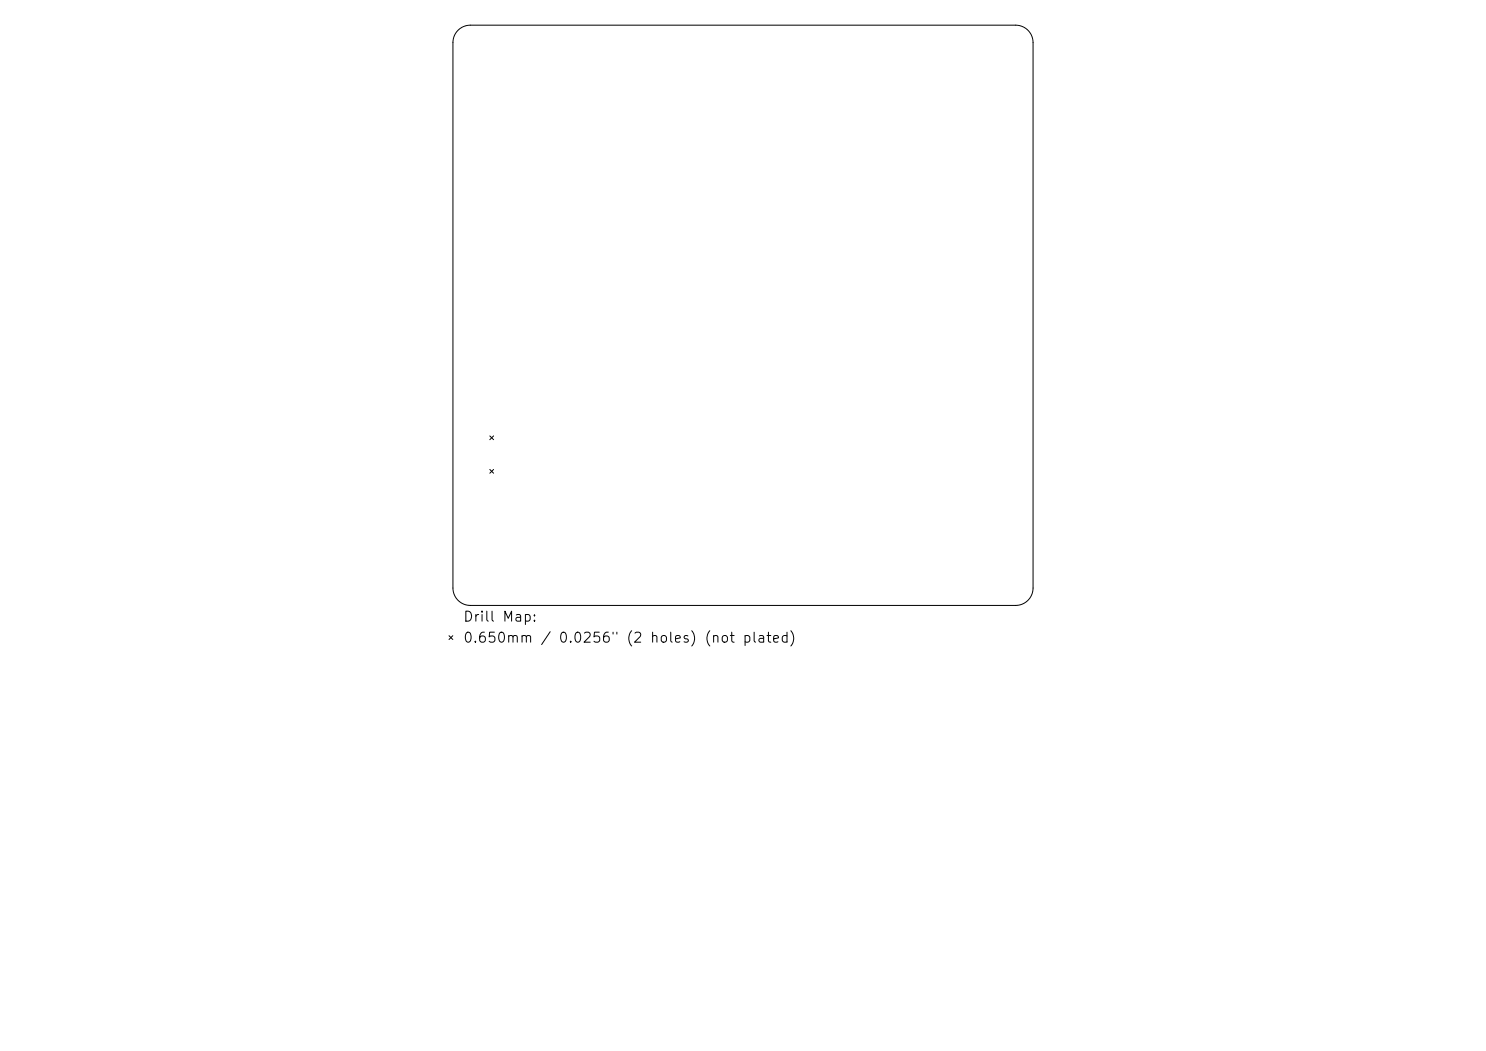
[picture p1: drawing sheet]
<svg xmlns="http://www.w3.org/2000/svg" width="297mm" height="210mm" viewBox="0 0 297 210" stroke-linecap="round" stroke-linejoin="round" font-family="sans-serif">
<defs><g id="words">
<g font-size="2">
<text x="92.4" y="124.7">Drill Map:</text>
<text x="92.4" y="128.9">0.650mm / 0.0256&quot; (2 holes) (not plated)</text>
</g>
</g></defs>
<path d="M91.5 6a3.5 3.5 0 0 1 2.5-1h109a3.5 3.5 0 0 1 3.5 3.5v109a3.5 3.5 0 0 1-3.5 3.5h-109a3.5 3.5 0 0 1-3.5-3.5v-109a3.5 3.5 0 0 1 1-2.5zM97.9 87.1l.7 .8M97.9 93.8l.7 .8M98.6 87.1l-.7 .8M98.6 93.8l-.7 .8M89.7 127l.8 .8M90.5 127l-.8 .8" fill="none" stroke="#000" stroke-width=".2"/>
<use href="#words"/>
</svg>
